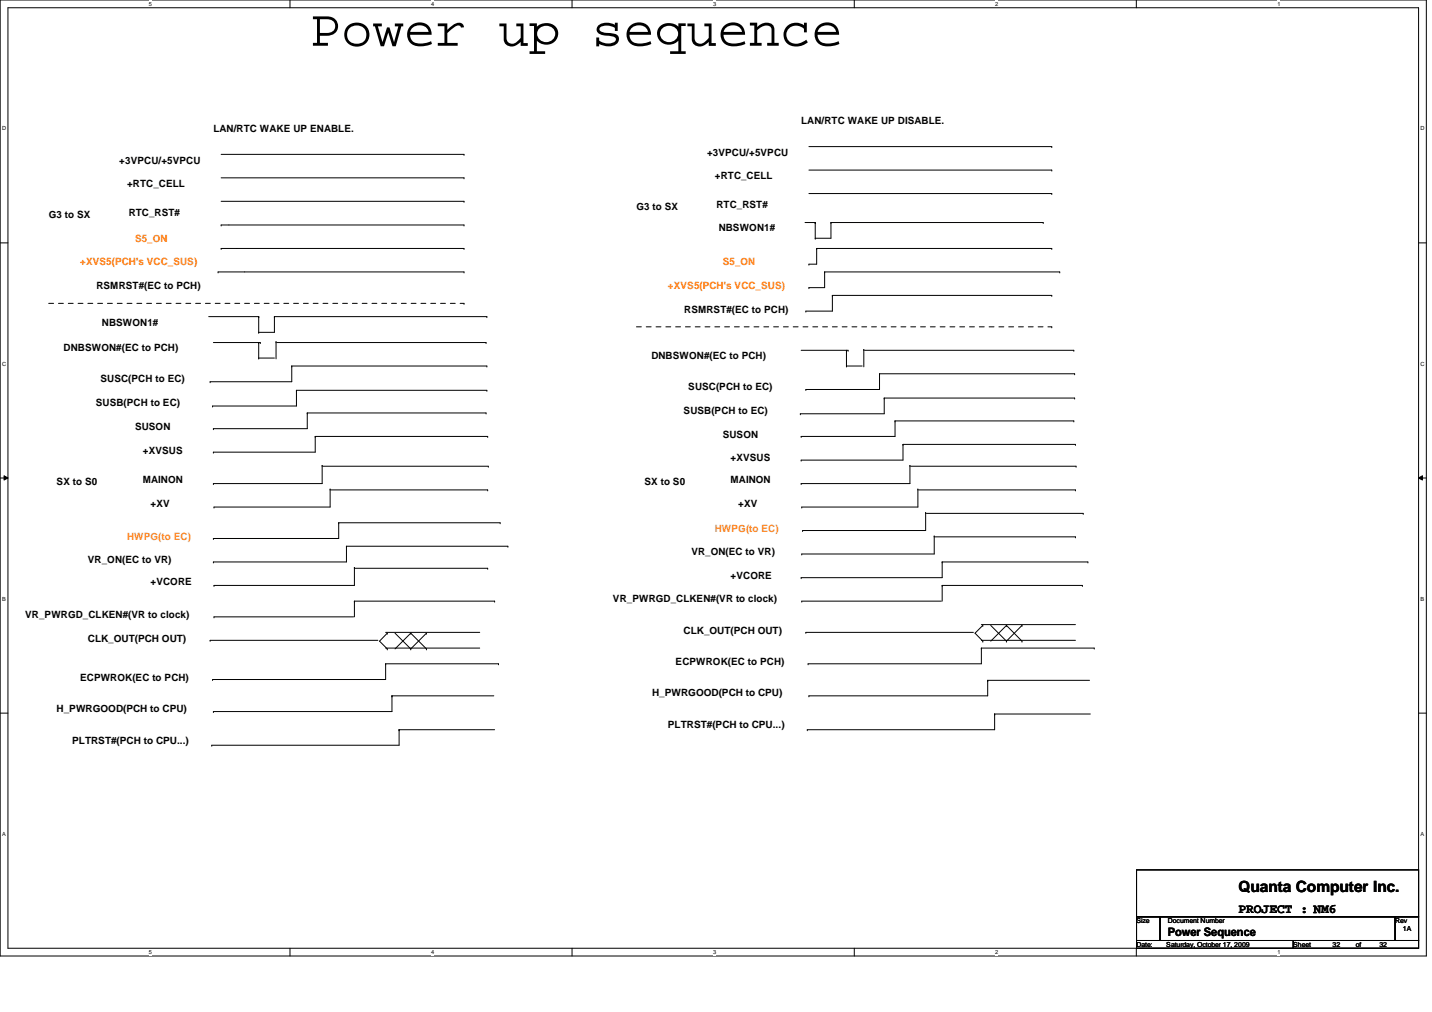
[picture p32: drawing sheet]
<svg xmlns="http://www.w3.org/2000/svg" width="297mm" height="210mm" viewBox="0 0 297 210" stroke-linecap="round" stroke-linejoin="round" font-family="sans-serif">
<defs><g id="words">
<text font-size="10.8" x="64.3" y="9.5">Power up sequence</text>
<text font-size="3.2" x="256.9" y="185">Quanta Computer Inc.</text>
<g font-size="2.8">
<text x="256.9" y="189.3">PROJECT : NM6</text>
<text x="256.9" y="189.3">PROJECT :</text>
</g>
<text font-size="2.4" x="242.2" y="194.1">Power Sequence</text>
<g font-size="2.1">
<text x="44.3" y="27.4">LAN/RTC WAKE UP ENABLE.</text>
<text x="166.2" y="25.8">LAN/RTC WAKE UP DISABLE.</text>
<text x="24.7" y="33.9">+3VPCU/+5VPCU</text>
<text x="146.7" y="32.3">+3VPCU/+5VPCU</text>
<text x="26.4" y="38.8">+RTC_CELL</text>
<text x="148.3" y="37.2">+RTC_CELL</text>
<text x="10.1" y="45.3">G3 to SX</text>
<text x="26.7" y="44.8">RTC_RST#</text>
<text x="132" y="43.7">G3 to SX</text>
<text x="148.6" y="43.2">RTC_RST#</text>
<text x="149.1" y="47.9">NBSWON1#</text>
<text x="20" y="59.9">RSMRST#(EC to PCH)</text>
<text x="141.9" y="64.8">RSMRST#(EC to PCH)</text>
<text x="21.1" y="67.6">NBSWON1#</text>
<text x="13.2" y="72.8">DNBSWON#(EC to PCH)</text>
<text x="135.1" y="74.4">DNBSWON#(EC to PCH)</text>
<text x="20.9" y="79.3">SUSC(PCH to EC)</text>
<text x="142.8" y="80.9">SUSC(PCH to EC)</text>
<text x="19.9" y="84.3">SUSB(PCH to EC)</text>
<text x="28" y="89.2">SUSON</text>
<text x="141.8" y="86">SUSB(PCH to EC)</text>
<text x="29.6" y="94.1">+XVSUS</text>
<text x="149.9" y="90.8">SUSON</text>
<text x="151.5" y="95.7">+XVSUS</text>
<text x="11.8" y="100.6">SX to S0</text>
<text x="29.6" y="100.3">MAINON</text>
<text x="133.7" y="100.6">SX to S0</text>
<text x="151.5" y="100.3">MAINON</text>
<text x="31.2" y="105.1">+XV</text>
<text x="153.1" y="105.1">+XV</text>
<text x="18.2" y="116.8">VR_ON(EC to VR)</text>
<text x="143.4" y="115.2">VR_ON(EC to VR)</text>
<text x="31.2" y="121.4">+VCORE</text>
<text x="127.2" y="124.9">VR_PWRGD_CLKEN#(VR to clock)</text>
<text x="151.5" y="120.1">+VCORE</text>
<text x="5.2" y="128.2">VR_PWRGD_CLKEN#(VR to clock)</text>
<text x="141.8" y="131.5">CLK_OUT(PCH OUT)</text>
<text x="18.2" y="133.1">CLK_OUT(PCH OUT)</text>
<text x="140.1" y="138">ECPWROK(EC to PCH)</text>
<text x="16.6" y="141.2">ECPWROK(EC to PCH)</text>
<text x="11.8" y="147.7">H_PWRGOOD(PCH to CPU)</text>
<text x="135.3" y="144.5">H_PWRGOOD(PCH to CPU)</text>
<text x="15" y="154.2">PLTRST#(PCH to CPU...)</text>
<text x="138.5" y="151">PLTRST#(PCH to CPU...)</text>
</g>
<g font-size="2.1" fill="#ff8000">
<text x="28" y="50.2">S5_ON</text>
<text x="16.6" y="55">+XVS5(PCH's VCC_SUS)</text>
<text x="138.5" y="59.9">+XVS5(PCH's VCC_SUS)</text>
<text x="149.9" y="55">S5_ON</text>
</g>
<g font-size="2.1" fill="#ff8040">
<text x="26.4" y="111.9">HWPG(to EC)</text>
<text x="148.3" y="110.3">HWPG(to EC)</text>
</g>
<g font-size="1.4">
<text x="235.8" y="191.5">Size</text>
<text x="242.2" y="191.5">Document Number</text>
<text x="289.4" y="191.5">Rev</text>
<text x="235.8" y="196.4">Date:</text>
<text x="241.9" y="196.4">Saturday, October 17, 2009</text>
<text x="268.3" y="196.4">Sheet</text>
<text x="276.4" y="196.4">32</text>
<text x="281.3" y="196.4">of</text>
<text x="286.1" y="196.4">32</text>
<text x="291" y="193.2">1A</text>
</g>
<g font-size="1.2">
<text x="30.9" y="1.2">5</text>
<text x="89.4" y="1.2">4</text>
<text x="147.9" y="1.2">3</text>
<text x="206.5" y="1.2">2</text>
<text x="265" y="1.2">1</text>
<text x=".5" y="27.1">D</text>
<text x="294.7" y="27.1">D</text>
<text x=".5" y="75.8">C</text>
<text x="294.7" y="75.8">C</text>
<text x=".5" y="124.6">B</text>
<text x="294.7" y="124.6">B</text>
<text x=".5" y="173.4">A</text>
<text x="294.7" y="173.4">A</text>
<text x="30.9" y="197.9">5</text>
<text x="89.4" y="197.9">4</text>
<text x="147.9" y="197.9">3</text>
<text x="206.5" y="197.9">2</text>
<text x="265" y="197.9">1</text>
</g>
</g></defs>
<path d="M0 0h295.9v198.3h-295.9zM1.6 1.6h292.7v195.1h-292.7z" fill="none" stroke="#000" stroke-width=".21"/>
<g fill="#fff">
<path d="M30.9 .2h.6v1.3h-.6z"/>
<path d="M30.9 196.8h.6v1.4h-.6z"/>
</g>
<path d="M60.2 0v1.6M60.2 196.7v1.6" fill="none" stroke="#000" stroke-width=".21"/>
<g fill="#fff">
<path d="M89.4 .2h.6v1.3h-.6z"/>
<path d="M89.4 196.8h.6v1.4h-.6z"/>
</g>
<path d="M118.7 0v1.6M118.7 196.7v1.6" fill="none" stroke="#000" stroke-width=".21"/>
<g fill="#fff">
<path d="M147.9 .2h.6v1.3h-.6z"/>
<path d="M147.9 196.8h.6v1.4h-.6z"/>
</g>
<path d="M177.2 0v1.6M177.2 196.7v1.6" fill="none" stroke="#000" stroke-width=".21"/>
<g fill="#fff">
<path d="M206.5 .2h.5v1.3h-.5z"/>
<path d="M206.5 196.8h.5v1.4h-.5z"/>
</g>
<path d="M235.7 0v1.6M235.7 196.7v1.6" fill="none" stroke="#000" stroke-width=".21"/>
<g fill="#fff">
<path d="M265 .2h.6v1.3h-.6z"/>
<path d="M265 196.8h.6v1.4h-.6z"/>
<path d="M.5 26h.8v1.3h-.8z"/>
<path d="M294.7 26h.8v1.3h-.8z"/>
<path d="M.5 74.8h.8v1.3h-.8z"/>
<path d="M294.7 74.8h.8v1.3h-.8z"/>
</g>
<path d="M0 50.4h1.6M294.3 50.4h1.6" fill="none" stroke="#000" stroke-width=".21"/>
<g fill="#fff">
<path d="M.5 123.5h.7v1.3h-.7z"/>
<path d="M294.7 123.5h.7v1.3h-.7z"/>
</g>
<path d="M0 99.1h1.6M.8 98.7l.8 .4-.8 .5zM294.3 99.1l.8-.4v.9zM294.3 99.1h1.6" fill="none" stroke="#000" stroke-width=".21"/>
<path d="M.8 98.7l.8 .4-.8 .5zM294.3 99.1l.8-.4v.9z" fill="#000"/>
<g fill="#fff">
<path d="M.5 172.3h.7v1.3h-.7z"/>
<path d="M294.7 172.3h.7v1.3h-.7z"/>
</g>
<g fill="none" stroke="#000" stroke-width=".21">
<path d="M45.9 36.9h50.3M45.9 32h50.3M96.2 36.9h.1M96.2 32h.1M167.8 35.3h50.4M167.8 30.4h50.4M218.2 35.3h.1M218.2 30.4h.1M45.2 56.4h.1M45.2 56.4h51M45.9 51.5h.1M45.9 46.7h.1"/>
<path d="M45.9 51.5h50.3M45.9 41.8h50.3M45.9 46.7h50.3M96.2 51.5h.1M96.2 41.8h.1M96.2 46.7h.1M96.2 56.4h.1M167 46.2h2.1M167.8 59.7h.1M167.8 54.8h.1M167.8 40.1h50.4M169.1 46.2h.1"/>
<path d="M169.1 49.4h.1M169.1 46.2v3.2M169.4 51.5h.1M169.4 51.5h48.8M169.4 51.5v3.3h-1.6M171.1 56.4h.1M171.1 56.4h48.7M171.1 56.4v3.3h-3.3M172.4 46.2h.1M172.4 46.2h44M172.4 46.2v3.2h-3.3M216.4 46.2h.1"/>
<path d="M218.2 40.1h.1M218.2 51.5h.1M219.8 56.4h.1M43.3 65.7h10.4M43.6 79.2h.1M44.3 71h9.7M53.7 71h.1M53.7 74.3h.1M53.7 65.7h.1M53.7 68.9h.1M53.7 65.7v3.2M53.7 71v3.3"/>
<path d="M53.7 74.3h3.2M54 71h.1M56.9 65.7h.1M56.9 65.7h44.1M56.9 65.7v3.2h-3.2M57.3 70.9h.1M57.3 70.9v3.5M57.4 71h43.4M60.5 75.9h.1M60.5 75.9v3.3h-16.9M60.5 75.9h40.5M100.8 71h.1"/>
<path d="M101 75.9h.1M101 65.7h.1M166.2 72.7h9.7M167.2 64.5h.1M172.7 61.3h.1M172.7 61.3h45.5M172.7 61.3v3.2h-5.5M175.6 72.7h.1M175.6 75.9h.1M175.6 75.9h3.2M175.6 72.7v3.2M175.9 72.7h.1"/>
<path d="M179.2 72.5h.1M179.2 72.5v3.6M179.3 72.7h43.4M182.4 77.5h.1M182.4 77.5v3.3h-15.2M182.4 77.5h40.5M218.2 61.3h.1M222.7 72.7h.1M222.9 77.5h.1M44.1 84.2h.1M44.3 93.8h.1M44.3 88.9h.1"/>
<path d="M61.5 81h.1M61.5 81v3.2h-17.4M61.5 81h39.5M63.7 85.7h.1M63.7 85.7v3.2h-19.4M63.7 85.7h37.1M65.4 90.5h.1M65.4 90.5v3.3h-21.1M65.4 90.5h35.8M66.8 96.5h.1M66.8 96.5v3.8h-22.5M67 96.7h34.3"/>
<path d="M100.8 85.7h.1M101 81h.1M101.2 90.5h.1M101.3 96.7h.1M166 85.8h.1M166.2 95.4h.1M166.2 90.5h.1M167.2 80.8h.1M183.4 82.6h.1M183.4 82.6v3.2h-17.4M183.4 82.6h39.5M185.7 87.3h.1"/>
<path d="M185.7 87.3v3.2h-19.5M185.7 87.3h37M187.3 92.2h.1M187.3 92.2v3.2h-21.1M187.3 92.2h35.8M188.7 96.5h.1M188.7 96.5v3.8h-22.5M188.9 96.7h34.3M222.7 87.3h.1M222.9 82.6h.1M223.1 92.2h.1M223.2 96.7h.1"/>
<path d="M44.3 100.3h.1M44.3 111.7h.1M44.3 116.6h.1M44.4 105.2h.1M68.5 101.4h.1M68.5 101.4v3.8h-24.1M68.6 101.6h32.6M70.3 108.4h.1M70.3 108.4v3.3h-26M70.3 108.4h33.4M71.9 113.3h.1M71.9 113.3v3.3h-27.6"/>
<path d="M71.9 113.3h33.5M73.5 117.7h.1M73.5 117.7v3.7h-29.1M73.7 117.9h27.5M101.2 117.9h.1M101.2 101.6h.1M103.7 108.4h.1M105.4 113.3h.1M166.2 119.8h.1M166.2 100.3h.1M166.3 114.9h.1M166.3 105.2h.1"/>
<path d="M166.5 110h.1M190.4 101.4h.1M190.4 101.4v3.8h-24.1M190.6 101.6h32.5M192 106.3h.1M192 106.3v3.7h-25.5M192.2 106.5h32.5M193.8 111.2h.1M193.8 111.2v3.7h-27.5M194 111.4h29.1M195.4 116.6h.1M195.4 116.6h30.3"/>
<path d="M195.4 116.6v3.2h-29.2M223.1 111.4h.1M223.1 101.6h.1M224.7 106.5h.1M225.7 116.6h.1M43.6 132.8h.1M43.6 132.8h34.8M44.4 121.4h.1M44.4 127.9h.1M44.4 127.9h28.9M73.5 124.7h.1M73.5 124.7v3.2"/>
<path d="M73.5 124.7h29.1M80 137.7h.1M80 137.7v3.2h-35.9M80 137.7h23.4M80 131.2h19.5M80 134.4h19.5M80.3 131.3h.1M80.3 134.6h.1M80.3 131.3l-1.6 1.7 1.6 1.6M81.9 131.3l3.3 3.3M85.2 131.3h.1M85.2 134.6h.1"/>
<path d="M85.2 131.3l-3.3 3.3M85.2 131.3l3.3 3.3M88.5 134.6h.1M88.5 131.3h.1M88.5 131.3l-3.3 3.3M102.6 124.7h.1M103.4 137.7h.1M166.3 124.7h.1M166.3 124.7h29M167.2 131.2h.1M167.2 131.2h34.7M167.6 137.7h.1"/>
<path d="M195.4 121.4h.1M195.4 121.4h29.1M195.4 121.4v3.3M203.6 134.4h.1M203.6 134.4v3.3h-36M203.6 134.4h23.4M203.6 132.8h19.5M203.6 129.6h19.5M203.9 129.7h.1M203.9 133h.1M203.9 129.7l-1.6 1.6 1.6 1.7M205.5 129.7l3.3 3.3"/>
<path d="M208.8 129.7h.1M208.8 133h.1M208.8 129.7l-3.3 3.3M208.8 129.7l3.2 3.3M212 133h.1M212 129.7h.1M212 129.7l-3.2 3.3M224.5 121.4h.1M227 134.4h.1M0 147.9h1.6M43.9 154.6h.1M44.1 140.9h.1"/>
<path d="M44.3 147.6h.1M81.3 144.3h.1M81.3 144.3v3.3h-37M81.3 144.3h21.1M82.8 151.4h.1M82.8 151.4v3.2h-38.9M82.8 151.4h19.8M167.5 151.4h.1M167.8 144.3h.1M204.9 141.1h.1M204.9 141.1v3.2h-37.1M204.9 141.1h21.1"/>
<path d="M206.3 148.1h.1M206.3 148.1v3.3h-38.8M206.3 148.1h19.9M294.3 147.9h1.6M235.8 180.4h58.5v9.8h-58.5zM235.8 190.2h4.8v4.9h-4.8zM235.8 195.1h32.5v1.6h-32.5zM240.6 190.2h48.8v4.9h-48.8zM268.3 195.1h26v1.6h-26zM289.4 190.2h4.9v4.9h-4.9z"/>
</g>
<path d="M10.1 62.9h86.1M96.2 62.9h.1M132 67.8h86.2M218.2 67.8h.1" fill="none" stroke="#000" stroke-width=".21" stroke-dasharray="1 1 1 1 1 1 1 1"/>
<use href="#words"/>
</svg>
